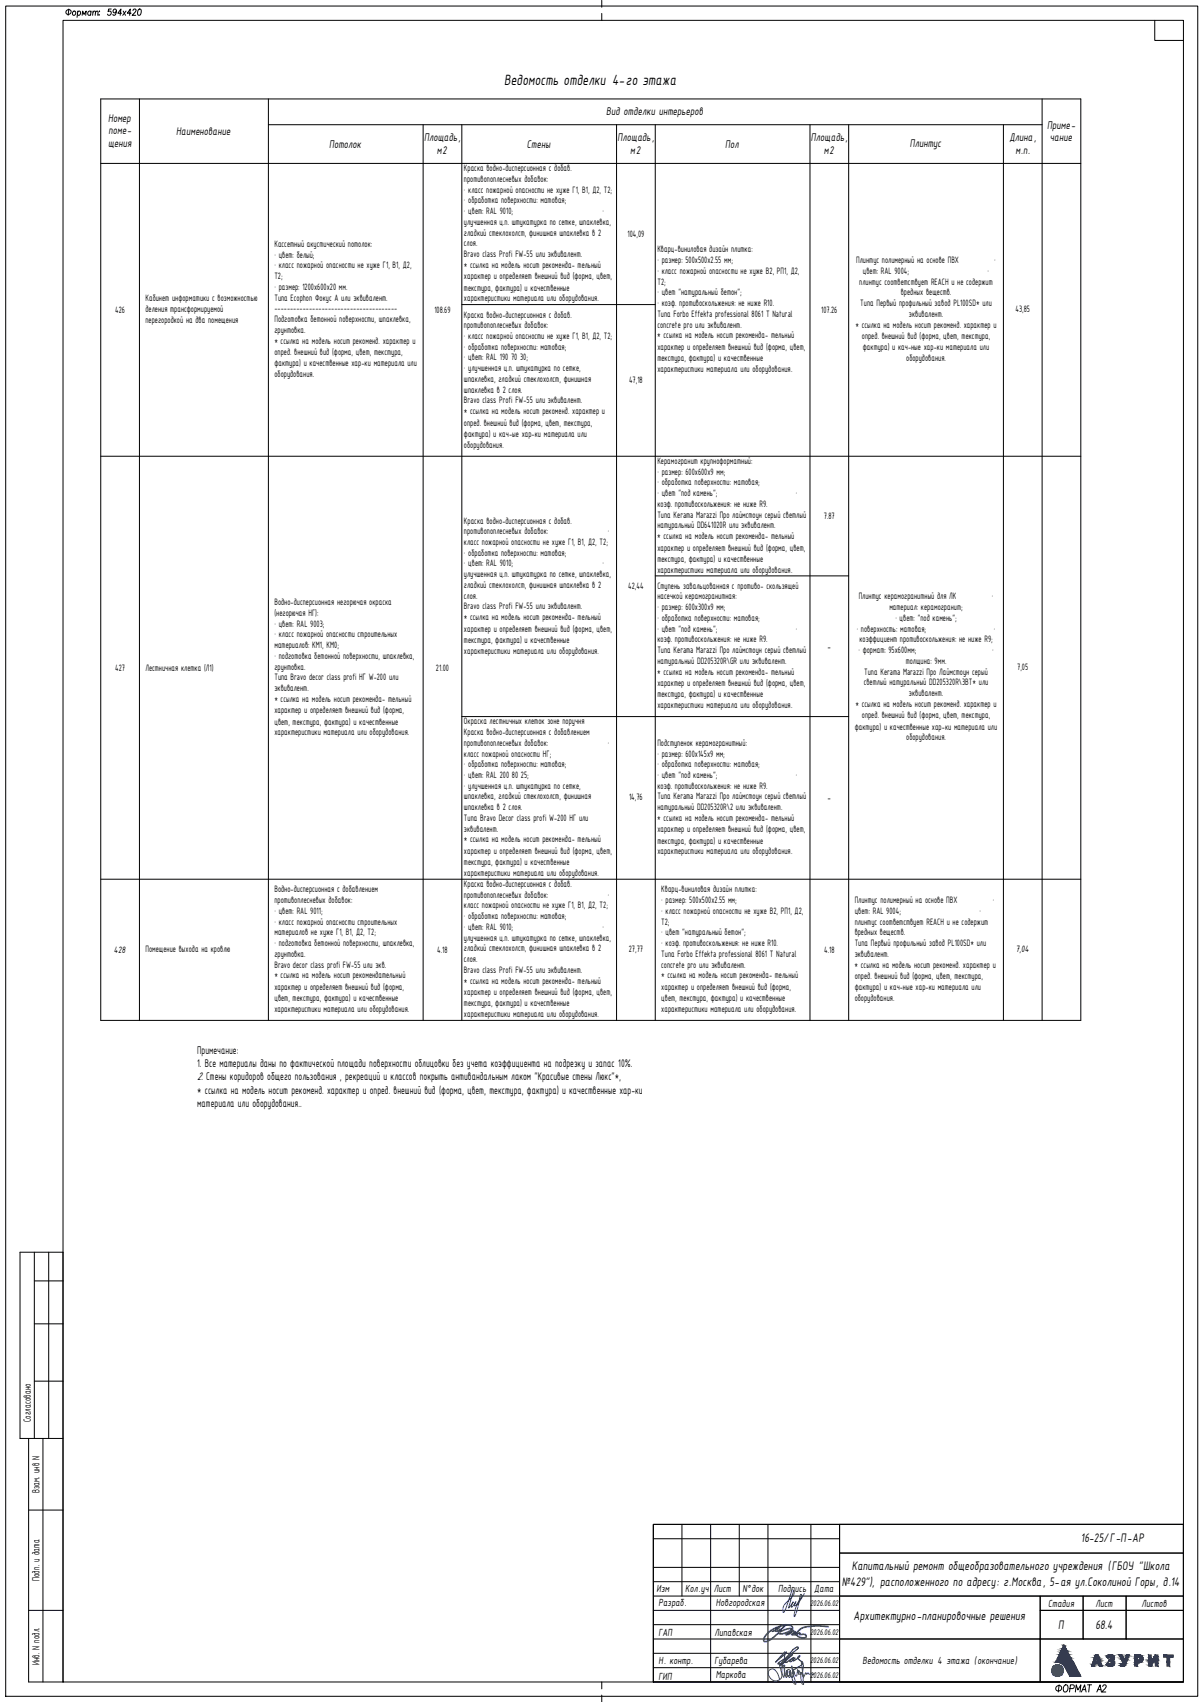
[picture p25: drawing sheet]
<svg xmlns="http://www.w3.org/2000/svg" width="420mm" height="594mm" viewBox="0 0 420 594" stroke-linecap="round" stroke-linejoin="round" font-family="sans-serif">
<defs><g id="words">
<text font-size="5.7" x="367.2" y="592">ФОРМАТ А2</text>
<text font-size="5.6" x="176" y="29.6">Ведомость отделки 4-го этажа</text>
<g font-size="4.7">
<text x="377.2" y="538.4">16-25/Г-П-АР</text>
<text x="297.3" y="548.1">Капитальный ремонт общеобразовательного учреждения (ГБОУ &quot;Школа</text>
<text x="293.8" y="553.4">№429&quot;), расположенного по адресу: г.Москва, 5-ая ул.Соколиной Горы, д.14</text>
<text x="297.9" y="565.6">Архитектурно-планировочные решения</text>
<text x="369.3" y="568.6">П</text>
<text x="382.3" y="568.6">68.4</text>
</g>
<g font-size="4.2">
<text x="211.5" y="40">Вид отделки интерьеров</text>
<text x="37.7" y="42.4">Номер</text>
<text x="37.9" y="46.9">поме-</text>
<text x="61.5" y="47.1">Наименование</text>
<text x="365.5" y="44.9">Приме-</text>
<text x="37.7" y="51.4">щения</text>
<text x="114.9" y="51.6">Потолок</text>
<text x="148" y="49.4">Площадь,</text>
<text x="152.5" y="53.9">м2</text>
<text x="183.9" y="51.6">Стены</text>
<text x="215.5" y="49.4">Площадь,</text>
<text x="220" y="53.9">м2</text>
<text x="253.1" y="51.6">Пол</text>
<text x="283" y="49.4">Площадь,</text>
<text x="287.5" y="53.9">м2</text>
<text x="317.5" y="51.2">Плинтус</text>
<text x="352.3" y="49.4">Длина,</text>
<text x="354.3" y="53.9">м.п.</text>
<text x="366.4" y="49.4">чание</text>
<text x="68.8" y="368">Примечание:</text>
<text x="68.8" y="377">2. Стены коридоров общего пользования , рекреаций и классов покрыть антивандальным лаком &quot;Красивые стены Люкс&quot;*,</text>
<text x="68.8" y="372.5">1. Все материалы даны по фактической площади поверхности облицовки без учета коэффициента на подрезку и запас 10%.</text>
<text x="68.8" y="381.7">* ссылка на модель носит рекоменд. характер и опред. внешний вид (форма, цвет, текстура, фактура) и качественные хар-ки</text>
<text x="68.8" y="386.2">материала или оборудования..</text>
</g>
<g font-size="3.9">
<text x="288.8" y="226.8">-</text>
<text x="288.8" y="279.8">-</text>
<text x="10.7" y="496.4" transform="rotate(-90 10.7 496.4)">Согласовано</text>
<text x="13.7" y="521.1" transform="rotate(-90 13.7 521.1)">Взам. инв N</text>
<text x="13.7" y="551.9" transform="rotate(-90 13.7 551.9)">Подп. и дата</text>
<text x="229.1" y="555.8">Изм</text>
<text x="239.1" y="555.8">Кол.уч</text>
<text x="249.1" y="555.8">Лист</text>
<text x="259.1" y="555.8">N°док</text>
<text x="271.6" y="555.8">Подпись</text>
<text x="284.2" y="555.7">Дата</text>
<text x="229.8" y="560.5">Разраб.</text>
<text x="249.8" y="560.7">Новгородская</text>
<text x="365.8" y="560.8">Стадия</text>
<text x="382.3" y="560.8">Лист</text>
<text x="398.4" y="560.8">Листов</text>
<text x="229.8" y="571.1">ГАП</text>
<text x="249.4" y="571.2">Липавская</text>
<text x="13.7" y="581.2" transform="rotate(-90 13.7 581.2)">Инв. N подл.</text>
<text x="229.8" y="580.7">Н. контр.</text>
<text x="249.4" y="580.8">Губарева</text>
<text x="301" y="580.8">Ведомость отделки 4 этажа (окончание)</text>
<text x="229.8" y="586.3">ГИП</text>
<text x="249.8" y="585.7">Маркова</text>
</g>
<g font-size="3.5">
<text x="161.9" y="59.7">Краска водно-дисперсионная с добав.</text>
<text x="161.9" y="63.5">противопоплесневых добавок:</text>
<text x="161.9" y="67.2">• класс пожарной опасности не хуже Г1, В1, Д2, Т2;</text>
<text x="161.9" y="71">• обработка поверхности: матовая;</text>
<text x="161.9" y="74.7">• цвет: RAL 9010;</text>
<text x="161.9" y="78.5">улучшенная ц.п. штукатурка по сетке, шпаклевка,</text>
<text x="161.9" y="82.2">гладкий стеклохолст, финишная шпаклевка в 2</text>
<text x="219" y="82.6">104,09</text>
<text x="95.8" y="86.2">Кассетный акустический потолок:</text>
<text x="95.8" y="90">• цвет: белый;</text>
<text x="161.9" y="86">слоя.</text>
<text x="161.9" y="89.7">Bravo class Profi FW-55 или эквивалент.</text>
<text x="229.4" y="88.1">Кварц-виниловая дизайн плитка:</text>
<text x="95.8" y="93.7">• класс пожарной опасности не хуже Г1, В1, Д2,</text>
<text x="161.9" y="93.5">* ссылка на модель носит рекоменда- тельный</text>
<text x="229.4" y="91.8">• размер: 500х500х2.55 мм;</text>
<text x="229.4" y="95.6">• класс пожарной опасности не хуже В2, РП1, Д2,</text>
<text x="298.8" y="91.8">Плинтус полимерный на основе ПВХ</text>
<text x="301.1" y="95.6">цвет: RAL 9004;</text>
<text x="347" y="91.8">•</text>
<text x="95.8" y="97.4">Т2;</text>
<text x="95.8" y="101.2">• размер: 1200х600х20 мм.</text>
<text x="161.9" y="97.5">характер и определяет внешний вид (форма, цвет,</text>
<text x="161.9" y="101.4">текстура, фактура) и качественные</text>
<text x="229.4" y="99.3">Т2;</text>
<text x="299.9" y="99.3">плинтус соответствует REACH и не содержит</text>
<text x="50.8" y="105.2">Кабинет информатики с возможностью</text>
<text x="95.8" y="105">Типа Ecophon Фокус А или эквивалент.</text>
<text x="161.9" y="105.2">характеристики материала или оборудования.</text>
<text x="229.4" y="103.1">• цвет &quot;натуральный бетон&quot;;</text>
<text x="229.4" y="106.8">• коэф. противоскольжения: не ниже R10.</text>
<text x="300.2" y="106.8">Типа Первый профильный завод PL100SD* или</text>
<text x="314.3" y="103.1">вредных веществ.</text>
<text x="40.2" y="109.3">426</text>
<text x="50.8" y="108.9">деления трансформируемой</text>
<text x="50.8" y="112.7">перегородкой на два помещения</text>
<text x="95.8" y="108.7">---------------------------------------</text>
<text x="95.8" y="112.5">Подготовка бетонной поверхности, шпаклевка,</text>
<text x="151.6" y="109.3">108.69</text>
<text x="161.9" y="110.8">Краска водно-дисперсионная с добав.</text>
<text x="229.4" y="110.6">Типа Forbo Effekta professional 8061 T Natural</text>
<text x="286.6" y="109.3">107.26</text>
<text x="317.2" y="110.6">эквивалент.</text>
<text x="354.4" y="109">43,85</text>
<text x="95.7" y="119.9">* ссылка на модель носит рекоменд. характер и</text>
<text x="95.8" y="116.2">грунтовка.</text>
<text x="161.9" y="114.6">противопоплесневых добавок:</text>
<text x="161.9" y="118.3">• класс пожарной опасности не хуже Г1, В1, Д2, Т2;</text>
<text x="229.4" y="118.1">* ссылка на модель носит рекоменда- тельный</text>
<text x="229.4" y="114.3">concrete pro или эквивалент.</text>
<text x="298.5" y="114.3">* ссылка на модель носит рекоменд. характер и</text>
<text x="300.8" y="118.3">опред. внешний вид (форма, цвет, текстура,</text>
<text x="95.8" y="123.9">опред. внешний вид (форма, цвет, текстура,</text>
<text x="161.9" y="122.1">• обработка поверхности: матовая;</text>
<text x="161.9" y="125.8">• цвет: RAL 190 70 30;</text>
<text x="229.4" y="122.1">характер и определяет внешний вид (форма, цвет,</text>
<text x="301.1" y="122.3">фактура) и кач-ные хар-ки материала или</text>
<text x="95.8" y="127.9">фактура) и качественные хар-ки материала или</text>
<text x="95.8" y="131.6">оборудования.</text>
<text x="161.9" y="129.6">• улучшенная ц.п. штукатурка по сетке,</text>
<text x="229.4" y="126">текстура, фактура) и качественные</text>
<text x="229.4" y="129.8">характеристики материала или оборудования.</text>
<text x="316.2" y="126">оборудования.</text>
<text x="161.9" y="133.3">шпаклевка, гладкий стеклохолст, финишная</text>
<text x="161.9" y="137.1">шпаклевка в 2 слоя.</text>
<text x="219.5" y="133.7">47,18</text>
<text x="161.9" y="140.8">Bravo class Profi FW-55 или эквивалент.</text>
<text x="161.9" y="144.6">* ссылка на модель носит рекоменд. характер и</text>
<text x="161.9" y="148.6">опред. внешний вид (форма, цвет, текстура,</text>
<text x="161.9" y="152.5">фактура) и кач-ые хар-ки материала или</text>
<text x="161.9" y="156.3">оборудования.</text>
<text x="229.4" y="161.9">Керамогранит крупноформатный:</text>
<text x="229.4" y="165.7">• размер: 600х600х9 мм;</text>
<text x="229.4" y="169.4">• обработка поверхности: матовая;</text>
<text x="229.4" y="173.2">• цвет &quot;под камень&quot;;</text>
<text x="277.7" y="173.2">•</text>
<text x="229.4" y="176.9">коэф. противоскольжения: не ниже R9.</text>
<text x="161.9" y="182.7">Краска водно-дисперсионная с добав.</text>
<text x="229.4" y="180.7">Типа Kerama Marazzi Про лаймстоун серый светлый</text>
<text x="229.4" y="184.4">натуральный DD641020R или эквивалент.</text>
<text x="287.5" y="181.3">7.87</text>
<text x="161.9" y="186.5">противопоплесневых добавок:</text>
<text x="161.9" y="190.2">класс пожарной опасности не хуже Г1, В1, Д2, Т2;</text>
<text x="212.1" y="186.5">•</text>
<text x="229.4" y="188.2">* ссылка на модель носит рекоменда- тельный</text>
<text x="161.9" y="194">• обработка поверхности: матовая;</text>
<text x="161.9" y="197.7">• цвет: RAL 9010;</text>
<text x="229.4" y="192.2">характер и определяет внешний вид (форма, цвет,</text>
<text x="229.4" y="196.1">текстура, фактура) и качественные</text>
<text x="161.9" y="201.5">улучшенная ц.п. штукатурка по сетке, шпаклевка,</text>
<text x="229.4" y="199.9">характеристики материала или оборудования.</text>
<text x="161.9" y="205.2">гладкий стеклохолст, финишная шпаклевка в 2</text>
<text x="161.9" y="209">слоя.</text>
<text x="219.2" y="205.6">42,44</text>
<text x="229.4" y="205.5">Ступень завальцованная с противо- скользящей</text>
<text x="229.4" y="209.2">насечкой керамогранитная:</text>
<text x="299.7" y="209.2">Плинтус керамогранитный для ЛК</text>
<text x="346.1" y="209.2">•</text>
<text x="95.8" y="211">Водно-дисперсионная негорючая окраска</text>
<text x="95.8" y="215">(негорючая НГ):</text>
<text x="161.9" y="212.7">Bravo class Profi FW-55 или эквивалент.</text>
<text x="229.4" y="213">• размер: 600х300х9 мм;</text>
<text x="310.4" y="213">материал: керамогранит;</text>
<text x="95.8" y="218.7">• цвет: RAL 9003;</text>
<text x="161.9" y="216.5">* ссылка на модель носит рекоменда- тельный</text>
<text x="161.9" y="220.5">характер и определяет внешний вид (форма, цвет,</text>
<text x="229.4" y="216.8">• обработка поверхности: матовая;</text>
<text x="229.4" y="220.5">• цвет &quot;под камень&quot;;</text>
<text x="277.7" y="220.5">•</text>
<text x="299" y="220.5">• поверхность: матовая;</text>
<text x="312.5" y="216.8">• цвет: &quot;под камень&quot;;</text>
<text x="346.8" y="220.5">•</text>
<text x="95.8" y="222.5">• класс пожарной опасности строительных</text>
<text x="95.8" y="226.2">материалов: КМ1, КМ0;</text>
<text x="161.9" y="224.4">текстура, фактура) и качественные</text>
<text x="229.4" y="224.3">коэф. противоскольжения: не ниже R9.</text>
<text x="299.9" y="224.3">коэффициент противоскольжения: не ниже R9;</text>
<text x="95.8" y="230">• подготовка бетонной поверхности, шпаклевка,</text>
<text x="95.8" y="233.7">грунтовка.</text>
<text x="161.9" y="228.2">характеристики материала или оборудования.</text>
<text x="229.4" y="228">Типа Kerama Marazzi Про лаймстоун серый светлый</text>
<text x="229.4" y="231.7">натуральный DD205320R\GR или эквивалент.</text>
<text x="299.6" y="228">• формат: 95х600мм;</text>
<text x="316.1" y="231.7">толщина: 9мм.</text>
<text x="346.2" y="228">•</text>
<text x="355" y="234">7,05</text>
<text x="40.2" y="234.2">427</text>
<text x="50.8" y="234.2">Лестничная клетка (Л1)</text>
<text x="95.8" y="237.5">Типа Bravo decor class profi НГ W-200 или</text>
<text x="152.1" y="234.2">21.00</text>
<text x="229.4" y="235.5">* ссылка на модель носит рекоменда- тельный</text>
<text x="229.4" y="239.5">характер и определяет внешний вид (форма, цвет,</text>
<text x="301.4" y="239.3">светлый натуральный DD205320R\3BT* или</text>
<text x="301.6" y="235.5">Типа Kerama Marazzi Про Лаймстоун серый</text>
<text x="95.7" y="245">* ссылка на модель носит рекоменда- тельный</text>
<text x="95.8" y="241.3">эквивалент.</text>
<text x="229.4" y="243.5">текстура, фактура) и качественные</text>
<text x="317.2" y="243">эквивалент.</text>
<text x="95.8" y="249">характер и определяет внешний вид (форма,</text>
<text x="229.4" y="247.2">характеристики материала или оборудования.</text>
<text x="298.5" y="246.8">* ссылка на модель носит рекоменд. характер и</text>
<text x="300.8" y="250.7">опред. внешний вид (форма, цвет, текстура,</text>
<text x="95.8" y="252.9">цвет, текстура, фактура) и качественные</text>
<text x="95.8" y="256.7">характеристики материала или оборудования.</text>
<text x="161.9" y="252.8">Окраска лестничных клеток зоне поручня</text>
<text x="161.9" y="256.6">Краска водно-дисперсионная с добавлением</text>
<text x="298.3" y="254.7">фактура) и качественные хар-ки материала или</text>
<text x="161.9" y="260.3">противопоплесневых добавок:</text>
<text x="212.1" y="260.3">•</text>
<text x="229.4" y="260.3">Подступенок керамогранитный:</text>
<text x="316.2" y="258.5">оборудования.</text>
<text x="161.9" y="264.1">класс пожарной опасности НГ;</text>
<text x="161.9" y="267.8">• обработка поверхности: матовая;</text>
<text x="229.4" y="264.1">• размер: 600х145х9 мм;</text>
<text x="229.4" y="267.8">• обработка поверхности: матовая;</text>
<text x="161.9" y="271.6">• цвет: RAL 200 80 25;</text>
<text x="161.9" y="275.3">• улучшенная ц.п. штукатурка по сетке,</text>
<text x="229.4" y="271.6">• цвет &quot;под камень&quot;;</text>
<text x="229.4" y="275.3">коэф. противоскольжения: не ниже R9.</text>
<text x="277.7" y="271.6">•</text>
<text x="161.9" y="279.1">шпаклевка, гладкий стеклохолст, финишная</text>
<text x="219.5" y="279.4">14,76</text>
<text x="229.4" y="279.1">Типа Kerama Marazzi Про лаймстоун серый светлый</text>
<text x="161.9" y="282.8">шпаклевка в 2 слоя.</text>
<text x="161.9" y="286.6">Типа Bravo Decor class profi W-200 НГ или</text>
<text x="229.4" y="286.6">* ссылка на модель носит рекоменда- тельный</text>
<text x="229.4" y="282.8">натуральный DD205320R\2 или эквивалент.</text>
<text x="161.9" y="290.3">эквивалент.</text>
<text x="229.4" y="290.5">характер и определяет внешний вид (форма, цвет,</text>
<text x="161.9" y="294.1">* ссылка на модель носит рекоменда- тельный</text>
<text x="161.9" y="298">характер и определяет внешний вид (форма, цвет,</text>
<text x="229.4" y="294.5">текстура, фактура) и качественные</text>
<text x="229.4" y="298.3">характеристики материала или оборудования.</text>
<text x="161.9" y="302">текстура, фактура) и качественные</text>
<text x="161.9" y="305.8">характеристики материала или оборудования.</text>
<text x="95.8" y="311.5">Водно-дисперсионная с добавлением</text>
<text x="161.9" y="309.6">Краска водно-дисперсионная с добав.</text>
<text x="230.8" y="311.5">Кварц-виниловая дизайн плитка:</text>
<text x="95.8" y="315.2">противоплесневых добавок:</text>
<text x="161.9" y="313.3">противопоплесневых добавок:</text>
<text x="161.9" y="317.1">класс пожарной опасности не хуже Г1, В1, Д2, Т2;</text>
<text x="212.1" y="313.3">•</text>
<text x="230.8" y="315.2">• размер: 500х500х2.55 мм;</text>
<text x="298.3" y="315.2">Плинтус полимерный на основе ПВХ</text>
<text x="346.5" y="315.2">•</text>
<text x="95.8" y="319">• цвет: RAL 9011;</text>
<text x="95.8" y="322.7">• класс пожарной опасности строительных</text>
<text x="161.9" y="320.8">• обработка поверхности: матовая;</text>
<text x="230.8" y="319">• класс пожарной опасности не хуже В2, РП1, Д2,</text>
<text x="230.8" y="322.7">Т2;</text>
<text x="298.3" y="319">цвет: RAL 9004;</text>
<text x="298.3" y="322.7">плинтус соответствует REACH и не содержит</text>
<text x="95.8" y="326.5">материалов не хуже Г1, В1, Д2, Т2;</text>
<text x="161.9" y="324.6">• цвет: RAL 9010;</text>
<text x="161.9" y="328.3">улучшенная ц.п. штукатурка по сетке, шпаклевка,</text>
<text x="230.8" y="326.5">• цвет &quot;натуральный бетон&quot;;</text>
<text x="298.3" y="326.5">вредных веществ.</text>
<text x="39.8" y="332.6">428</text>
<text x="50.8" y="332.3">Помещение выхода на кровлю</text>
<text x="95.8" y="330.2">• подготовка бетонной поверхности, шпаклевка,</text>
<text x="95.8" y="334">грунтовка.</text>
<text x="152.6" y="332.6">4.18</text>
<text x="161.9" y="332.1">гладкий стеклохолст, финишная шпаклевка в 2</text>
<text x="161.9" y="335.8">слоя.</text>
<text x="219.4" y="332.4">27,77</text>
<text x="230.8" y="330.2">• коэф. противоскольжения: не ниже R10.</text>
<text x="230.8" y="334">Типа Forbo Effekta professional 8061 T Natural</text>
<text x="287.6" y="332.6">4.18</text>
<text x="298.3" y="330.2">Типа Первый профильный завод PL100SD* или</text>
<text x="298.3" y="334">эквивалент.</text>
<text x="354.5" y="332.4">7,04</text>
<text x="95.7" y="341.5">* ссылка на модель носит рекомендательный</text>
<text x="95.8" y="337.7">Bravo decor class profi FW-55 или экв.</text>
<text x="161.9" y="339.6">Bravo class Profi FW-55 или эквивалент.</text>
<text x="230.7" y="341.5">* ссылка на модель носит рекоменда- тельный</text>
<text x="230.8" y="337.7">concrete pro или эквивалент.</text>
<text x="298.2" y="337.7">* ссылка на модель носит рекоменд. характер и</text>
<text x="298.3" y="341.7">опред. внешний вид (форма, цвет, текстура,</text>
<text x="95.8" y="345.4">характер и определяет внешний вид (форма,</text>
<text x="161.9" y="343.3">* ссылка на модель носит рекоменда- тельный</text>
<text x="161.9" y="347.3">характер и определяет внешний вид (форма, цвет,</text>
<text x="230.8" y="345.4">характер и определяет внешний вид (форма,</text>
<text x="298.3" y="345.7">фактура) и кач-ные хар-ки материала или</text>
<text x="95.8" y="349.4">цвет, текстура, фактура) и качественные</text>
<text x="95.8" y="353.2">характеристики материала или оборудования.</text>
<text x="161.9" y="351.3">текстура, фактура) и качественные</text>
<text x="230.8" y="349.4">цвет, текстура, фактура) и качественные</text>
<text x="230.8" y="353.2">характеристики материала или оборудования.</text>
<text x="298.3" y="349.4">оборудования.</text>
<text x="161.9" y="355">характеристики материала или оборудования.</text>
</g>
<g font-size="3.1">
<text x="282.7" y="560.6">2026.06.02</text>
<text x="282.7" y="570.6">2026.06.02</text>
<text x="282.7" y="580.6">2026.06.02</text>
<text x="282.7" y="585.6">2026.06.02</text>
</g>
</g></defs>
<g fill="none" stroke="#000" stroke-width=".35">
<path d="M35.2 34.5h342v321.7h-342zM48.7 34.5v321.7M93.7 34.5v321.7M363.7 34.5v321.7M35.2 57h342M93.7 43.5h270M147.7 43.5v312.7M161.2 43.5v312.7M215.2 43.5v312.7M228.7 43.5v312.7M282.7 43.5v312.7M296.2 43.5v312.7"/>
<path d="M350.2 43.5v312.7M161.2 106.3h67.5M35.2 159.3h342M228.7 201h67.5M161.2 250.1h135M35.2 306.9h342"/>
</g>
<!-- layer: _RAMKA -->
<g fill="none" stroke="#000" stroke-width=".35">
<path d="M2 2.1h416v590h-416zM22 7.1h391v580h-391zM24 3.1l-.2 2.2M25.6 4a.64 .64 0 0 1 .8 .8 .64 .64 0 0 1-1.1 .2zM27.1 4.2l.2-.2a.64 .64 0 0 1 .8 .8 .64 .64 0 0 1-1.1 .2M27.2 3.9l-.3 2.2M28.7 5.3l.2-1.4 .4 1.1 .8-1.1-.2 1.4M31.7 4.2a.65 .65 0 0 0-1.1 .2 .65 .65 0 0 0 .8 .8l.2-.2M31.8 3.9l-.2 1.4M32.4 4.3l.5-.4 .4 .1-.1 1.3M32.5 3.9l-.2 1.4M33.3 4.3l.5-.4 .4 .1-.1 1.3"/>
<path d="M34.5 5.2h.1zM34.6 4h.2zM38.8 3.1h-.9l-.2 1a.68 .68 0 0 1 1 .1 .68 .68 0 0 1-.2 1 .68 .68 0 0 1-1-.3M40.6 3.9l-.3 .5a.61 .61 0 0 1-.8-.3 .61 .61 0 0 1 .3-.8 .61 .61 0 0 1 .8 .2v.4a1.19 1.19 0 0 1-.9 1.4l-.3-.3M42.5 4.6h-1.4l1.1-1.5-.3 2.2M43 3.9l.8 1.4M44 3.9l-1.2 1.4M45.8 4.6h-1.4l1.1-1.5-.3 2.2M46.4 3.7l.4-.6 .5 .2 .2 .3-1.4 1.7h1.3M48.4 3.3l.5-.2a1.33 1.33 0 0 1-.5 2.2 1.5 1.5 0 0 1 0-2zM210 .1v2.4M210 4.7v2.4"/>
<path d="M403 7.1v7h10M210 587.1v2.4M210 591.7v2.4"/>
<circle cx="23.9" cy="4.2" r=".89"/>
</g>
<!-- layer: _STAMP -->
<g fill="none" stroke="#000" stroke-width=".35">
<path d="M12 437.1v65M17 437.1v65M12 447.1h10M12 462.1h10M12 482.1h10M10 502.1v85h12v-150h-15v65h15M15 502.1v85M10 527.1h12M228 532.1h185v55h-185zM228 537.1h65M238 532.1v25M248 532.1v55"/>
<path d="M258 532.1v25M268 532.1v55M283 532.1v55M293 532.1h120v10h-120zM293 532.1v55M228 547.1h65M228 552.1h65M228 557.1h65M293 542.1h120v15h-120zM293 557.1h70v15h-70zM363 557.1h15v5h-15zM378 557.1h15v5h-15z"/>
<path d="M393 557.1h20v5h-20zM10 562.1h12M228 562.1h65M228 567.1h65M228 572.1h65M228 577.1h65M293 572.1h70v15h-70zM363 562.1h15v10h-15zM363 572.1h50v15h-50zM378 562.1h15v10h-15zM393 562.1h20v10h-20zM228 582.1h65"/>
</g>
<g fill="#2a3756" stroke="#2a3756" stroke-width=".35">
<path d="M368.3 580.2h.3z"/>
<path d="M390.5 577.7h.6z"/>
<path d="M391.5 581.6h.5z"/>
<path d="M387.4 577.6h.2z"/>
<path d="M387.1 577.7h.9z"/>
<path d="M386.6 577.8h1.7z"/>
<path d="M386.5 578.6h.3z"/>
<path d="M387.8 579.1h.9z"/>
<path d="M387.3 579.2h1.4z"/>
<path d="M387 580h1.8z"/>
<path d="M387.8 580h1.1z"/>
<path d="M387.2 581.6h.6z"/>
<path d="M371.2 574.3l.2 .1zM371.2 574.3l.2 .1z"/>
<path d="M371.1 574.4l.4 .2zM371.1 574.4l.4 .2h-.4z"/>
<path d="M371.1 574.6l.8 .6-.4-.6zM371.1 574.6l.8 .6h-1.2z"/>
<path d="M370.7 575.2l1.3 .3-.1-.3zM370.7 575.2l1.3 .3h-1.4z"/>
<path d="M370.6 575.5l1.7 .5-.3-.5zM370.6 575.5l1.7 .5h-1.9z"/>
<path d="M370.4 576l2.1 .5-.2-.5zM370.4 576l2.1 .5h-2.4z"/>
<path d="M370.1 576.5l2.5 .2-.1-.2zM370.1 576.5l2.5 .2h-2.6z"/>
<path d="M370 576.7l3.1 .8-.5-.8zM370 576.7l3.1 .8h-3.4z"/>
<path d="M369.7 577.5h3.4zM369.7 577.5h3.4z"/>
<path d="M369.6 577.5l4.1 1.2-.6-1.2zM369.6 577.5l4.1 1.2h-4.6z"/>
<path d="M369.1 578.7l4.8 .2-.2-.2zM369.1 578.7l4.8 .2h-4.9z"/>
<path d="M369 578.9l5.2 .7-.3-.7zM369 578.9l5.2 .7h-5.6z"/>
<path d="M368.6 579.6l5.7 .1zM368.6 579.6l5.7 .1z"/>
<path d="M368.6 579.7l5.9 .4-.2-.4zM368.6 579.7l5.9 .4h-6.1z"/>
<path d="M368.4 580.1l6.2 .1zM368.4 580.1l6.2 .1h-6.3z"/>
<path d="M368.3 580.2h.6zM368.3 580.2h.7z"/>
<path d="M369 580.2h5.6zM369 580.2h5.6z"/>
<path d="M368.3 580.2h.6zM368.3 580.2h.3z"/>
<path d="M369.2 580.2l5.4 .1zM369.2 580.2l5.4 .1z"/>
<path d="M369.4 580.3h5.2zM369.4 580.3h5.2z"/>
<path d="M369.5 580.3h5.1zM369.5 580.3h5.1z"/>
<path d="M369.6 580.3h5zM369.6 580.3h5z"/>
<path d="M369.7 580.3l4.9 .1zM369.7 580.3l4.9 .1z"/>
<path d="M369.9 580.4h4.8zM369.9 580.4h4.8z"/>
<path d="M370.1 580.4l4.6 .1zM370.1 580.4l4.6 .1z"/>
<path d="M370.2 580.5l4.6 .1zM370.2 580.5l4.6 .1z"/>
<path d="M370.4 580.6l4.4 .1zM370.4 580.6l4.4 .1z"/>
<path d="M370.5 580.7l4.4 .1zM370.5 580.7l4.4 .1z"/>
<path d="M370.7 580.8l4.2 .1zM370.7 580.8l4.2 .1z"/>
<path d="M370.8 580.9h4.1zM370.8 580.9h4.1z"/>
<path d="M370.8 580.9l4.2 .1zM370.8 580.9l4.2 .1z"/>
<path d="M371 581l4.1 .1zM371 581l4.1 .1z"/>
<path d="M371.1 581.1l4 .2zM371.1 581.1l4 .2z"/>
<path d="M371.2 581.3l4 .1zM371.2 581.3l4 .1z"/>
<path d="M371.3 581.4l4 .1zM371.3 581.4l4 .1z"/>
<path d="M371.4 581.5l4 .2zM371.4 581.5l4 .2z"/>
<path d="M371.5 581.7l4 .2zM371.5 581.7l4 .2z"/>
<path d="M371.6 581.9l4.1 .4-.2-.4zM371.6 581.9l4.1 .4h-3.9z"/>
<path d="M371.8 582.3l4.2 .5-.3-.5zM371.8 582.3l4.2 .5h-3.9z"/>
<path d="M372.1 582.8h3.9zM372.1 582.8h3.9z"/>
<path d="M372.1 582.8l4.2 .7-.3-.7zM372.1 582.8l4.2 .7h-3.9z"/>
<path d="M372.4 583.5l4 .1-.1-.1zM372.4 583.5l4 .1h-3.8z"/>
<path d="M372.6 583.6l4.1 .5-.3-.5zM372.6 583.6l4.1 .5h-3.9z"/>
<path d="M372.8 584.1l4.1 .5-.2-.5zM372.8 584.1l4.1 .5h-3.8z"/>
<path d="M373.1 584.6l4.1 .5-.3-.5zM373.1 584.6l4.1 .5h-3.9z"/>
<path d="M373.3 585.1h3.3zM373.3 585.1h3.9z"/>
<path d="M373.3 585.1h2zM373.3 585.1h3.3z"/>
<path d="M406 577.7l3.4 .4v-.4zM406 577.7l3.4 .4h-3.4z"/>
<path d="M406 578.1l3.4 .4v-.4zM406 578.1l3.4 .4h-3.4z"/>
<path d="M407.2 578.5l1 1.5v-1.5zM407.2 578.5l1 1.5h-1z"/>
<path d="M407.2 580l1 1.6v-1.6zM407.2 580l1 1.6h-1z"/>
<path d="M403.1 577.7l1 .6v-.6zM403.1 577.7l1 .6h-1.3z"/>
<path d="M400.8 577.7l.9 .9v-.9zM400.8 577.7l.9 .9h-.9z"/>
<path d="M402.8 578.3l1.3 .8v-.8zM402.8 578.3l1.3 .8h-1.8z"/>
<path d="M403.2 579.1h.9zM403.2 579.1h.9z"/>
<path d="M402.3 579.1h.9zM402.3 579.1h.9z"/>
<path d="M402.3 579.1h.9zM402.3 579.1l.8 .1z"/>
<path d="M403.2 579.1l.9 .2zM403.2 579.1l.9 .2z"/>
<path d="M402.3 579.2l.7 .2 .1-.2zM402.3 579.2l.7 .2h-.9z"/>
<path d="M402.1 579.4h.9zM402.1 579.4h.9z"/>
<path d="M400.8 578.6l.9 .8v-.8zM400.8 578.6l.9 .8h-.9z"/>
<path d="M403.2 579.3l.9 .3v-.3zM403.2 579.3l.9 .3h-.9z"/>
<path d="M400.8 579.4l.9 .2v-.2zM400.8 579.4l.9 .2h-.9z"/>
<path d="M403.2 579.6l.9 .1zM403.2 579.6l.9 .1z"/>
<path d="M402.1 579.4l.7 .4 .2-.4zM402.1 579.4l.7 .4h-.9z"/>
<path d="M401.9 579.8h.9zM401.9 579.8l.9 .1z"/>
<path d="M400.8 579.6l.9 .3v-.3zM400.8 579.6l.9 .3h-.9z"/>
<path d="M401.9 579.9l.8 .2 .1-.2zM401.9 579.9l.8 .2h-.9z"/>
<path d="M401.8 580.1h.9zM401.8 580.1l.8 .1z"/>
<path d="M400.8 579.9l.9 .3v-.3zM400.8 579.9l.9 .3h-.9z"/>
<path d="M400.8 580.2h1.8zM400.8 580.2l1.7 .1z"/>
<path d="M403.2 579.7l.9 .8v-.8zM403.2 579.7l.9 .8h-.9z"/>
<path d="M400.8 580.3l1.2 1 .5-1zM400.8 580.3l1.2 1h-1.2z"/>
<path d="M403.2 580.5l.9 1.1v-1.1zM403.2 580.5l.9 1.1h-.9z"/>
<path d="M400.8 581.3l1 .3 .2-.3zM400.8 581.3l1 .3h-1z"/>
<path d="M395.9 577.7h1.7zM395.9 577.7h1.7z"/>
<path d="M395.9 577.7h1.9zM395.9 577.7h1.9z"/>
<path d="M395.9 577.7h2zM395.9 577.7h2z"/>
<path d="M395.9 577.7l2.2 .1zM395.9 577.7l2.2 .1z"/>
<path d="M395.9 577.8h2.3zM395.9 577.8h2.3z"/>
<path d="M395.9 577.8l2.4 .1zM395.9 577.8l2.4 .1z"/>
<path d="M395.9 577.9l2.5 .1zM395.9 577.9l2.5 .1z"/>
<path d="M395.9 578l2.6 .1zM395.9 578l2.6 .1z"/>
<path d="M395.9 578.1l2.7 .1zM395.9 578.1l2.7 .1z"/>
<path d="M395.9 578.2l2.7 .1zM395.9 578.2l2.7 .1z"/>
<path d="M395.9 578.3l2.8 .1zM395.9 578.3l2.8 .1z"/>
<path d="M395.9 578.4l2.8 .1zM395.9 578.4l2.8 .1z"/>
<path d="M396.9 578.5h1.8zM396.9 578.5h1.8z"/>
<path d="M397.2 578.5h1.5zM397.2 578.5h1.5z"/>
<path d="M397.5 578.5h1.2zM397.5 578.5h1.2z"/>
<path d="M397.6 578.5h1.1zM397.6 578.5h1.1z"/>
<path d="M397.6 578.5l1.2 .1zM397.6 578.5l1.2 .1z"/>
<path d="M397.7 578.6h1.1zM397.7 578.6h1.1z"/>
<path d="M397.7 578.6l1.1 .1zM397.7 578.6l1.1 .1z"/>
<path d="M397.8 578.7l1 .1zM397.8 578.7l1 .1z"/>
<path d="M397.8 578.8h1zM397.8 578.8h1z"/>
<path d="M397.8 578.8h1zM397.8 578.8h1z"/>
<path d="M395.9 578.5l1 .5v-.5zM395.9 578.5l1 .5h-1z"/>
<path d="M397.8 578.8l1 .2v-.2zM397.8 578.8l1 .2h-1zM397.8 579h1zM397.8 579h1z"/>
<path d="M397.8 579l1 .1zM397.8 579l1 .1z"/>
<path d="M397.8 579.1h1zM397.8 579.1l1 .1z"/>
<path d="M397.8 579.2h1zM397.8 579.2h1z"/>
<path d="M397.8 579.2l1 .1zM397.8 579.2l1 .1z"/>
<path d="M397.8 579.3h1zM397.8 579.3h1z"/>
<path d="M397.8 579.3l1 .1zM397.8 579.3l1 .1z"/>
<path d="M397.7 579.4h1.1zM397.7 579.4h1.1z"/>
<path d="M397.7 579.4l1.1 .1zM397.6 579.5h1.2z"/>
<path d="M397.6 579.5h1.2zM397.6 579.5h1.1z"/>
<path d="M397.6 579.5h1.1zM397.5 579.5h1.2z"/>
<path d="M397.5 579.5h1.2zM397.4 579.5h1.3z"/>
<path d="M397.4 579.5h1.3zM397.2 579.5h1.5z"/>
<path d="M395.9 579l1 .5v-.5zM395.9 579l1 .5h-1z"/>
<path d="M395.9 579.5l2.8 .1zM395.9 579.5l2.8 .1z"/>
<path d="M395.9 579.6h2.8zM395.9 579.6h2.8z"/>
<path d="M395.9 579.6h2.8zM395.9 579.6l2.8 .1z"/>
<path d="M395.9 579.7h2.8zM395.9 579.7l2.7 .1z"/>
<path d="M395.9 579.8h2.7zM395.9 579.8l2.5 .2z"/>
<path d="M395.9 580h2.5zM395.9 580l2.4 .1z"/>
<path d="M395.9 580.1h2.4zM395.9 580.1l2.2 .1z"/>
<path d="M395.9 580.2h2.2zM395.9 580.2l2.1 .1z"/>
<path d="M395.9 580.3h2.1zM395.9 580.3h1.9z"/>
<path d="M395.9 580.3h1.9zM395.9 580.3l1.7 .1z"/>
<path d="M395.9 580.4h1.4zM395.9 580.4h1.7z"/>
<path d="M395.9 580.4l1 .6v-.6zM395.9 580.4l1 .6h-1z"/>
<path d="M395.9 581l1 .6v-.6zM395.9 581l1 .6h-1z"/>
<path d="M390.5 577.7h1.1zM390.5 577.7h1.1z"/>
<path d="M393.1 577.7h.9zM393.1 577.7h.9z"/>
<path d="M393.1 577.7h1zM393.1 577.7h1z"/>
<path d="M393.1 577.7h1zM393.1 577.7l1 .1z"/>
<path d="M393.1 577.8l.9 .2 .1-.2zM393.1 577.8l.9 .2h-1z"/>
<path d="M390.5 577.7l1.3 .3-.2-.3zM390.5 577.7l1.3 .3h-1.1z"/>
<path d="M390.7 578l1.1 .1zM390.7 578l1.1 .1z"/>
<path d="M393 578l.8 .5 .2-.5zM393 578l.8 .5h-1z"/>
<path d="M392.8 578.5h1zM392.8 578.5h1z"/>
<path d="M390.8 578.1l1.3 .7-.3-.7zM390.8 578.1l1.3 .7h-1z"/>
<path d="M391.1 578.8l1.1 .2-.1-.2zM391.1 578.8l1.1 .2h-1z"/>
<path d="M392.8 578.5l.7 .7 .3-.7zM392.8 578.5l.7 .7h-.9z"/>
<path d="M391.2 579l1.1 .2zM391.2 579l1.1 .2z"/>
<path d="M392.6 579.2l.8 .2 .1-.2zM392.6 579.2l.8 .2h-.9z"/>
<path d="M392.5 579.4h.9zM392.5 579.4l.9 .1z"/>
<path d="M391.4 579.2l1 .3-.1-.3zM391.4 579.2l1 .3h-.9z"/>
<path d="M392.5 579.5h.9zM392.5 579.5l.9 .1z"/>
<path d="M392.5 579.6h.9zM392.5 579.6h.9z"/>
<path d="M391.5 579.5l1 .1zM391.5 579.5l1 .1z"/>
<path d="M391.5 579.6l1.7 .3 .2-.3zM391.5 579.6l1.7 .3h-1.5z"/>
<path d="M391.7 579.9l1.4 .2 .1-.2zM391.7 579.9l1.4 .2h-1.3z"/>
<path d="M391.8 580.1l1.2 .5 .1-.5zM391.8 580.1l1.2 .5h-1z"/>
<path d="M392 580.6h1zM392 580.6h.9z"/>
<path d="M392 580.6h.9zM392 580.6l.9 .1zM392 580.7h.9zM392 580.7h.9z"/>
<path d="M392 580.7h.9zM392 580.7h.9z"/>
<path d="M391.3 580.7l.2 .1zM391.3 580.7l.2 .1z"/>
<path d="M392 580.7h.9zM391.9 580.8h1z"/>
<path d="M391.2 580.8h.4zM391.2 580.8h.4z"/>
<path d="M391.2 580.8h.4zM391.2 580.8h.4z"/>
<path d="M391.9 580.8h1zM391.8 580.8h1.1z"/>
<path d="M391.2 580.8h.5zM391.2 580.8h.5z"/>
<path d="M391.8 580.8h1.1zM391.8 580.8h1.1z"/>
<path d="M391.2 580.8h.6zM391.2 580.8h.6z"/>
<path d="M391.2 580.8h1.7zM391.2 580.8h1.7z"/>
<path d="M391.2 580.8h1.7zM391.2 580.8l1.6 .2z"/>
<path d="M391.1 581h1.7zM391.1 581l1.6 .1h-1.7z"/>
<path d="M391 581.1h1.7zM391 581.1l1.6 .1z"/>
<path d="M391 581.2h1.6zM391 581.2l1.6 .1z"/>
<path d="M390.9 581.3h1.7zM390.9 581.3h1.6z"/>
<path d="M390.9 581.3h1.6zM390.9 581.3l1.6 .1z"/>
<path d="M390.9 581.4h1.6zM390.9 581.4h1.6z"/>
<path d="M390.9 581.4h1.6zM390.9 581.4h1.5z"/>
<path d="M391 581.4h1.4zM391 581.4h1.4z"/>
<path d="M391.1 581.4h1.3zM391.1 581.4l1.2 .1z"/>
<path d="M391.1 581.5h1.2zM391.1 581.5h1.2z"/>
<path d="M391.2 581.5h1.1zM391.2 581.5h1.1z"/>
<path d="M391.2 581.5h1.1zM391.2 581.5l1 .1z"/>
<path d="M391.3 581.6h.9zM391.3 581.6h.9z"/>
<path d="M391.4 581.6h.8zM391.4 581.6h.6z"/>
<path d="M391.4 581.6h.6zM391.4 581.6h.6z"/>
<path d="M391.6 581.6h.2zM391.5 581.6h.3z"/>
<path d="M387.4 577.6h.4zM387.3 577.6h.5z"/>
<path d="M387.3 577.6h.5zM387.2 577.6h.6z"/>
<path d="M387.2 577.6l.8 .1zM387.1 577.7h.9zM387 577.7h1z"/>
<path d="M387 577.7h1.1zM386.9 577.7h1.2z"/>
<path d="M386.9 577.7h1.3zM386.8 577.7h1.4z"/>
<path d="M386.8 577.7h1.4zM386.7 577.7h1.5z"/>
<path d="M386.7 577.7l1.6 .1zM386.6 577.8h1.7zM386.6 577.8h1.7z"/>
<path d="M386.6 577.8l1.9 .1zM386.5 577.9h2z"/>
<path d="M386.5 577.9h2zM386.4 577.9h2.1z"/>
<path d="M386.4 577.9l2.1 .1zM386.3 578h2.2z"/>
<path d="M386.3 578h2.3zM386.2 578h2.4z"/>
<path d="M386.2 578l2.4 .1zM386.2 578l2.4 .1z"/>
<path d="M386.2 578.1l2.5 .1zM386.2 578.1l2.5 .1z"/>
<path d="M386.3 578.2h2.4zM386.3 578.2h2.4z"/>
<path d="M386.3 578.2l2.5 .2zM386.3 578.2l2.5 .2z"/>
<path d="M386.4 578.4h2.4zM386.4 578.4h2.4z"/>
<path d="M386.4 578.4h1zM386.4 578.4h.9z"/>
<path d="M387.4 578.4h1.4zM387.4 578.4h1.4z"/>
<path d="M386.4 578.4h.9zM386.4 578.4h.8z"/>
<path d="M387.5 578.4h1.3zM387.5 578.4h1.3z"/>
<path d="M387.6 578.4l1.2 .1zM387.6 578.4l1.2 .1zM387.7 578.5h1.1zM387.7 578.5h1.1z"/>
<path d="M386.4 578.4h.8zM386.4 578.4l.7 .1z"/>
<path d="M387.7 578.5h1.1zM387.7 578.5h1.1z"/>
<path d="M386.5 578.5h.6zM386.5 578.5h.4z"/>
<path d="M386.5 578.5h.4zM386.5 578.5h.4z"/>
<path d="M387.7 578.5h1.1zM387.7 578.5h1.1z"/>
<path d="M387.8 578.5l1 .1zM387.8 578.5l1 .1z"/>
<path d="M386.5 578.5h.4zM386.5 578.5l.3 .1z"/>
<path d="M387.8 578.6h1zM387.8 578.6h1z"/>
<path d="M387.8 578.6l1 .2zM387.8 578.6l1 .2zM387.9 578.8h.9zM387.9 578.8h.9z"/>
<path d="M387.9 578.8h.9zM387.9 578.8h.9z"/>
<path d="M387.9 578.8h.9zM387.9 578.8l.9 .1z"/>
<path d="M387.9 578.9h.9zM387.9 578.9h.9z"/>
<path d="M387.9 578.9h.9zM387.9 578.9h.9z"/>
<path d="M387.8 578.9h1zM387.8 578.9l1 .1zM387.8 579h1zM387.8 579h1z"/>
<path d="M387.8 579h1zM387.8 579l1 .1z"/>
<path d="M387.8 579.1h1zM387.8 579.1h.9zM387.7 579.1h1z"/>
<path d="M387.7 579.1h1zM387.7 579.1l1 .1z"/>
<path d="M387.7 579.2h1zM387.6 579.2h1.1z"/>
<path d="M387.6 579.2h1.1zM387.5 579.2h1.2z"/>
<path d="M387.5 579.2h1.2zM387.3 579.2h1.4zM387.2 579.2h1.5z"/>
<path d="M387.2 579.2h1.5zM387 579.2h1.7z"/>
<path d="M387 579.2h1.7zM387 579.2l1.6 .1z"/>
<path d="M387 579.3h1.6zM387 579.3l1.5 .2z"/>
<path d="M387 579.5h1.5zM387 579.5h1.4z"/>
<path d="M387 579.5h1.4zM387 579.5l1.3 .1z"/>
<path d="M387 579.6h1.4zM387 579.6h1.4z"/>
<path d="M387 579.6h1.5zM387 579.6h1.5z"/>
<path d="M387 579.6l1.6 .1zM387 579.6l1.6 .1z"/>
<path d="M387 579.7l1.7 .1zM387 579.7l1.7 .1z"/>
<path d="M387 579.8l1.7 .1zM387 579.8l1.7 .1z"/>
<path d="M387 579.9h1.8zM387 579.9h1.8z"/>
<path d="M387 579.9l1.8 .1zM387 579.9l1.8 .1zM387 580h1.8z"/>
<path d="M387.3 580h1.5zM387.3 580h1.5z"/>
<path d="M387.6 580h1.2zM387.6 580h1.2z"/>
<path d="M387.7 580h1.2zM387.7 580h1.2z"/>
<path d="M387.8 580h1.1zM387.8 580h1.1zM387.8 580h1.1z"/>
<path d="M387.8 580l1.1 .1zM387.8 580l1.1 .1z"/>
<path d="M387.8 580.1h1.1zM387.8 580.1h1.1z"/>
<path d="M387.9 580.1l1 .1zM387.9 580.1l1 .1z"/>
<path d="M387.9 580.2h1zM387.9 580.2h1z"/>
<path d="M387.9 580.2h1zM387.9 580.2h1z"/>
<path d="M387.9 580.2l1 .1zM387.9 580.2l1 .1z"/>
<path d="M387.9 580.3h1zM387.9 580.3h1z"/>
<path d="M388 580.3l.9 .1zM388 580.3l.9 .1z"/>
<path d="M388 580.4h.9zM388 580.4h.9z"/>
<path d="M388 580.4l.9 .1zM388 580.4l.9 .1z"/>
<path d="M387.9 580.5h1zM387.9 580.5h1z"/>
<path d="M387.9 580.5l1 .1zM387.9 580.6h1z"/>
<path d="M386.5 580.5l.3 .1zM386.5 580.5l.3 .1z"/>
<path d="M387.9 580.6h1zM387.9 580.6h1z"/>
<path d="M387.9 580.6l1 .1zM387.9 580.6l1 .1z"/>
<path d="M386.5 580.6l.5 .1zM386.5 580.6l.5 .1z"/>
<path d="M387.9 580.7h1zM387.8 580.7h1.1z"/>
<path d="M387.8 580.7h1.1zM387.8 580.7h1.1z"/>
<path d="M387.8 580.7h1.1zM387.8 580.7h1.1z"/>
<path d="M386.4 580.7h.7zM386.4 580.7h.7zM386.4 580.7h.7zM386.4 580.7h.7z"/>
<path d="M387.8 580.7l1.1 .1zM387.7 580.8h1.2z"/>
<path d="M387.7 580.8h1.2zM387.6 580.8h1.3z"/>
<path d="M386.4 580.7l.9 .1zM386.4 580.7l.9 .1z"/>
<path d="M386.3 580.8h1zM386.3 580.8h1z"/>
<path d="M387.6 580.8h1.3zM387.4 580.8h1.5z"/>
<path d="M386.3 580.8h1.1zM386.3 580.8h1.1z"/>
<path d="M386.3 580.8h2.6zM386.3 580.8h2.6z"/>
<path d="M386.3 580.8h2.6zM386.3 580.8l2.5 .1z"/>
<path d="M386.2 580.9h2.6zM386.2 581h2.6z"/>
<path d="M386.2 581h2.6zM386.2 581h2.6z"/>
<path d="M386.2 581h2.6zM386.2 581h2.6z"/>
<path d="M386.1 581h2.7zM386.1 581l2.6 .1z"/>
<path d="M386.1 581.1h2.6zM386.1 581.1h2.6z"/>
<path d="M386.2 581.1h2.5zM386.2 581.1h2.5z"/>
<path d="M386.2 581.1h2.5zM386.2 581.1l2.5 .1z"/>
<path d="M386.2 581.2h2.5zM386.2 581.2h2.4z"/>
<path d="M386.3 581.2h2.3zM386.3 581.2l2.3 .1z"/>
<path d="M386.4 581.3h2.2zM386.4 581.3h2.1z"/>
<path d="M386.5 581.3h2zM386.5 581.3l2 .1z"/>
<path d="M386.5 581.4h2zM386.5 581.4h1.9z"/>
<path d="M386.6 581.4h1.8zM386.6 581.4l1.7 .1z"/>
<path d="M386.7 581.5h1.6zM386.7 581.5h1.6z"/>
<path d="M386.8 581.5h1.5zM386.8 581.5h1.3z"/>
<path d="M386.9 581.5h1.2zM386.9 581.5h1.2z"/>
<path d="M386.9 581.5h1.2zM386.9 581.5l1.1 .1z"/>
<path d="M387.1 581.6h.9zM387.1 581.6h.8z"/>
<path d="M387.2 581.6h.7zM387.2 581.6h.6z"/>
<path d="M387.2 581.6h.4zM387.3 581.6h.3z"/>
<path d="M382.2 577.7h1.1zM382.2 577.7h1.1z"/>
<path d="M382.2 577.7l1.1 .1zM382.2 577.7l1.1 .1z"/>
<path d="M382.2 577.8l1.3 .6-.2-.6zM382.2 577.8l1.3 .6h-1.5z"/>
<path d="M382 578.4l1.6 .1-.1-.1zM382 578.4l1.6 .1h-1.6z"/>
<path d="M382.8 578.5l.8 .1zM382.8 578.5l.8 .1z"/>
<path d="M382 578.5h.8zM382 578.5l.7 .1z"/>
<path d="M382.8 578.6l.8 .2zM382.8 578.6l.8 .2h-.8z"/>
<path d="M381.9 578.6h.8zM381.9 578.6l.8 .2h-.8z"/>
<path d="M381.9 578.8h.8zM381.9 578.8h.8z"/>
<path d="M382.8 578.8l1 .3-.2-.3zM382.8 578.8l1 .3h-.9z"/>
<path d="M381.9 578.8l.7 .5 .1-.5zM381.9 578.8l.7 .5h-.9z"/>
<path d="M382.9 579.1l.9 .2v-.2zM382.9 579.1l.9 .2h-.8z"/>
<path d="M383 579.3l.9 .2-.1-.2zM383 579.3l.9 .2h-.9z"/>
<path d="M383 579.5l1 .4-.1-.4zM383 579.5l1 .4h-.9z"/>
<path d="M381.7 579.3l.7 .6 .2-.6zM381.7 579.3l.7 .6h-.9z"/>
<path d="M381.5 579.9h.9zM381.5 579.9h.9z"/>
<path d="M383.1 579.9l.9 .1zM383.1 579.9l.9 .1z"/>
<path d="M381.5 579.9h.9zM381.5 579.9l.9 .1z"/>
<path d="M381.5 580l2.7 .4-.2-.4zM381.5 580l2.7 .4h-2.9z"/>
<path d="M381.3 580.4l3 .4-.1-.4zM381.3 580.4l3 .4h-3.1z"/>
<path d="M381.2 580.8h.9zM381.2 580.8l.9 .1z"/>
<path d="M383.4 580.8l1.1 .4-.2-.4zM383.4 580.8l1.1 .4h-1z"/>
<path d="M381.2 580.9l.8 .3 .1-.3zM381.2 580.9l.8 .3h-.9z"/>
<path d="M383.5 581.2l1 .2v-.2zM383.5 581.2l1 .2h-.9z"/>
<path d="M381.1 581.2l.8 .3 .1-.3zM381.1 581.2l.8 .3h-1z"/>
<path d="M380.9 581.5l1 .1zM380.9 581.5l1 .1z"/>
<path d="M383.6 581.4l1 .2zM383.6 581.4l1 .2z"/>
<path d="M383.6 581.6h1zM384.1 581.6h.5zM383.6 581.6h1z"/>
<path d="M381.1 581.6h.8zM381.1 581.6h.8z"/>
</g>
<g fill="#1447b7" stroke="#1447b7" stroke-width=".35">
<path d="M368.9 581.1h.4z"/>
<path d="M367.9 584.7h2.3z"/>
<path d="M368.8 585.1h.5z"/>
<path d="M368.9 581.1h.5zM368.7 581.1h.7z"/>
<path d="M368.7 581.1h.8zM368.6 581.1h.9z"/>
<path d="M368.6 581.1h.9zM368.6 581.1h.9z"/>
<path d="M368.6 581.1l1.1 .1zM368.4 581.2h1.3z"/>
<path d="M368.4 581.2h1.4zM368.4 581.2h1.4z"/>
<path d="M368.4 581.2l1.4 .1zM368.3 581.3h1.5z"/>
<path d="M368.3 581.3h1.7zM368.1 581.3h1.9z"/>
<path d="M368.1 581.3l1.9 .1zM368.1 581.4h1.9z"/>
<path d="M368.1 581.4l2.1 .1zM367.9 581.5h2.3z"/>
<path d="M367.9 581.5h2.3zM367.9 581.5h2.3z"/>
<path d="M367.9 581.5l2.4 .1zM367.8 581.6h2.5zM367.8 581.6h2.5zM367.8 581.6h2.5z"/>
<path d="M367.8 581.6l2.6 .1zM367.8 581.6l2.6 .1z"/>
<path d="M367.7 581.7h2.8zM367.6 581.7h2.9z"/>
<path d="M367.6 581.7l3 .1zM367.6 581.7l3 .1z"/>
<path d="M367.5 581.8h3.1zM367.5 581.8h3.1z"/>
<path d="M367.5 581.8l3.2 .1zM367.5 581.8l3.2 .1z"/>
<path d="M367.4 581.9l3.3 .1zM367.4 581.9l3.3 .1z"/>
<path d="M367.4 582l3.4 .1zM367.4 582l3.4 .1z"/>
<path d="M367.3 582.1l3.5 .1zM367.3 582.1l3.5 .1z"/>
<path d="M367.3 582.2l3.6 .1zM367.3 582.2l3.6 .1z"/>
<path d="M367.2 582.3l3.7 .1zM367.2 582.3l3.7 .1z"/>
<path d="M367.2 582.4h3.7zM367.2 582.4h3.7z"/>
<path d="M367.2 582.4l3.8 .1zM367.2 582.4l3.8 .1z"/>
<path d="M367.2 582.5l3.8 .1zM367.2 582.5l3.8 .1z"/>
<path d="M367.1 582.6l3.9 .1zM367.1 582.6l3.9 .1z"/>
<path d="M367.1 582.7l3.9 .1zM367.1 582.7l3.9 .1z"/>
<path d="M367.1 582.8l3.9 .1zM367.1 582.8l3.9 .1z"/>
<path d="M367.1 582.9l3.9 .1zM367.1 582.9l3.9 .1z"/>
<path d="M367.1 583l3.9 .1zM367.1 583l3.9 .1z"/>
<path d="M367.1 583.1l3.9 .1zM367.1 583.1l3.9 .1z"/>
<path d="M367.1 583.2l3.9 .1zM367.1 583.2l3.9 .1z"/>
<path d="M367.1 583.3h3.9zM367.1 583.3h3.9z"/>
<path d="M367.1 583.3h3.9zM367.1 583.3l3.9 .2z"/>
<path d="M367.1 583.5h3.9zM367.1 583.5h3.9z"/>
<path d="M367.1 583.5h3.9zM367.1 583.5l3.8 .2z"/>
<path d="M367.2 583.7h3.7zM367.2 583.7h3.7z"/>
<path d="M367.2 583.7h3.7zM367.2 583.7l3.7 .1z"/>
<path d="M367.2 583.8h3.7zM367.2 583.8l3.7 .1z"/>
<path d="M367.2 583.9h3.7zM367.2 583.9l3.6 .1z"/>
<path d="M367.3 584h3.5zM367.3 584h3.5z"/>
<path d="M367.3 584h3.5zM367.3 584l3.5 .1z"/>
<path d="M367.3 584.1h3.5zM367.3 584.1l3.4 .1z"/>
<path d="M367.4 584.2h3.3zM367.4 584.2h3.3z"/>
<path d="M367.4 584.2h3.3zM367.4 584.2l3.2 .1z"/>
<path d="M367.5 584.3h3.1zM367.5 584.3l3.1 .1z"/>
<path d="M367.5 584.4h3.1zM367.5 584.4h3z"/>
<path d="M367.6 584.4h2.9zM367.6 584.4l2.8 .1z"/>
<path d="M367.7 584.5h2.7zM367.7 584.5l2.7 .1z"/>
<path d="M367.7 584.6h2.7zM367.7 584.6h2.6z"/>
<path d="M367.8 584.6h2.5zM367.8 584.6l2.4 .1zM367.9 584.7h2.3z"/>
<path d="M367.9 584.7h2.3zM367.9 584.7l2.2 .1z"/>
<path d="M368 584.8h2.1zM368 584.8h2z"/>
<path d="M368.1 584.8h1.9zM368.1 584.8h1.9z"/>
<path d="M368.2 584.8h1.8zM368.2 584.8l1.6 .1z"/>
<path d="M368.3 584.9h1.5zM368.3 584.9h1.5z"/>
<path d="M368.3 584.9h1.5zM368.3 584.9l1.4 .1z"/>
<path d="M368.4 585h1.3zM368.4 585h1.2z"/>
<path d="M368.5 585h1.1zM368.5 585h1z"/>
<path d="M368.6 585h.9zM368.6 585h.8z"/>
<path d="M368.7 585h.7zM368.7 585l.6 .1z"/>
<path d="M368.8 585.1h.4zM368.8 585.1h.4z"/>
</g>
<path d="M276.5 554.6l-2.3 6.9a1.21 1.21 0 0 1-.9 1.3l-.1-.4a3.3 3.3 0 0 1 1.2-3l1.2-1.2a2.93 2.93 0 0 0 1.5-2.9l-.1-.2-1.9 6.2 1.7-2.2-.6 2 1.5-2-.5 1.4a6.2 6.2 0 0 0 2.6-3.8l-.4-.2-.2 .3-.9 4.6-1.1 2.9a7.6 7.6 0 0 1 2.2-6l1.3-2.1" fill="none" stroke="#1616e3" stroke-width=".35"/>
<!-- layer: _STAMP -->
<path d="M270.3 569l-.6 .2M271.1 567.9a7.4 7.4 0 0 0-4.7 4.4 .68 .68 0 0 0 .2 .7 .68 .68 0 0 0 .8 .1 9.2 9.2 0 0 0 4.4-3.2v.2a1.71 1.71 0 0 0 2.4 0l2.1-1.1M271.7 568.1l-.7 .5 .4-.3M272.4 568.6l-1.5 .6M273.7 567.2l-1 .2M274.6 567.1a1.66 1.66 0 0 1 1.7 .3 1.66 1.66 0 0 1 .4 1.8l-.1 .2h.9a.44 .44 0 0 0 .3 .3 .44 .44 0 0 0 .5-.2l.2-.3a5.9 5.9 0 0 1 4.8-1.7l5.8 .2M275.8 569.6l-1.2 .4-.4 .5a.63 .63 0 0 0 1.1 0l.8-.5M276.2 568.4l-2 .2-2 .9 .5-.5M277.2 569.8l-1 .6a.48 .48 0 0 0 .4 .5 .48 .48 0 0 0 .5-.3l.2 .2a.73 .73 0 0 1 1.1 .5 2.14 2.14 0 0 0 3 0 .97 .97 0 0 0-1.3-1l-1 .1v-.5h-.5M289.1 567.9a16.9 16.9 0 0 0-9.7 .9 1.45 1.45 0 0 0-.8 2.3l.8 .4a1.29 1.29 0 0 0 1.8-.3l-.5-.6h-1.7v-.5l-1.3 .1-.3 .3 .6-.3-.3-.3-1 .3-.3 .3h.2a.65 .65 0 0 0 .7-.2 .65 .65 0 0 0 0-.7l-2 .4-.8 .5 1.2-.5a.79 .79 0 0 0 .7-.5 .79 .79 0 0 0-.2-.9l-2.4 .4-1.8 1a2.38 2.38 0 0 0 2.6-.3 2.01 2.01 0 0 0 1.8-1.7l-.2-.3a8.6 8.6 0 0 0-8.7 3l-.5 .7a.94 .94 0 0 0-.1 1.5h.2a8.5 8.5 0 0 0 4.9-3.5l2.3-2.4-1.4 1.6-1.2 .7-1 .2a.69 .69 0 0 1 .2-1.1l1.4-1a.62 .62 0 0 1-.4 .9l-1.8 1.1-.7-.1" fill="none" stroke="#0034d1" stroke-width=".35"/>
<g fill="none" stroke="#1616e3" stroke-width=".35">
<path d="M273.8 577.5l.1 1.4-2.1 1.4-.4 .5 1.8-.3M273.8 577.4l-3.1 2.8 3.1-3.6-3.1 3.5M273.9 577.2v.1M273.9 579.2v-.2l-2.4 1.7a2.76 2.76 0 0 0 2.5-1l-.1-.5-1.7 1.9 .2 .1M273.9 579.2l-1.8 1.9 .3 .2M273.9 578.9l.4-.2zM274 579.2l.1 .5 .2-.5 2.2-1.6-2.3 2.1 .2-.5M274.3 576.6l.2 .2M274.3 576.6l-.5 .6M274.3 576.7l.1 .1M274.4 576.7l-.5 .5M274.4 576.8l-.5 .5"/>
<path d="M274.5 576.8l-.6 .6M275.6 579.7l.3-.4-1.2 .9M276.2 579h.1M276.5 577.5l-2.4 2.3-.1 .4 .6-.1 2.3-1.6-1.3 1.2M276.6 579.6h.6M276.6 579.6l-.6 .4h-.4v-.3M276.7 579.5l.5 .1M277.2 578.8l-.6 .7zM277.4 578.9l-.7 .6M277.4 578.9l-.2-.2-1.1 1.2-.3 .1-.2-.3M278 574.9l-1.2 .8-2.9 3.2v-1.5M278 574.9h.5v.5l-4.5 3.8"/>
<path d="M278.1 574.9l-1.3 .8M278.1 575h.4v.4l-3.9 3M278.4 578.9l1.4 1.3M278.4 578.9l-1.2 .7M279 578v.3l-.5 .5 1.4 1.3M279 578h.1M279 578l-.5 .2-.1 .6M279 578l-.4 .3-.1 .5 .6-.7M279.1 578v.1M273.2 580.5l-.8 .7M273.3 580.5l-.9 .8M273.5 580.3l.5-.4z"/>
<path d="M274.2 580.3l-.2-.2-.7 .4M274.2 580.3l.5-.1-.5 .1M279.9 580.2l.1 .6-.2 .3-3.1 1.9M279.9 580.1l.2 .4-.3 .7-3.1 1.9"/>
</g>
<path d="M272.9 581.2v3.4a2.32 2.32 0 0 1-2.2 2.1 2.32 2.32 0 0 1-2.4-1.8 1.51 1.51 0 0 1 .6-2.2 1.51 1.51 0 0 1 2.1 .8l1 2.6M273.2 581.8a.72 .72 0 0 0-.2-.7 .72 .72 0 0 0-.7-.2 3.4 3.4 0 0 0 .4 2.7l.8 1.9 .4-4.1-.4-.2a8.4 8.4 0 0 0 1 4.3l.5-2.1a.42 .42 0 0 0-.6 0 .42 .42 0 0 0-.1 .5l.1 .7 1 .9a2.38 2.38 0 0 0 0-2.7 .79 .79 0 0 0-.8 .3 .79 .79 0 0 0 0 .9l.2 .6a.77 .77 0 0 0 1-.2 .77 .77 0 0 0-.2-1.1l.1 1.3 .7 .9a4 4 0 0 0-.1-3.9l1.4 6.2a.41 .41 0 0 1-.4 .1 .41 .41 0 0 1-.3-.4 3.5 3.5 0 0 1-.2-4.1h.3l.6 1.6 .4-.3 .2-1.9 .5 1.7-.2-.6 .2-.7 .8 1.1a4 4 0 0 0 .2-4.3l-.1 .4 .7 7.1v.4h-.3a3.5 3.5 0 0 1-.6-2.8v-1.4l.5 .4 .4 1.3 .8-1.5 .3 .5 .5-.4a.67 .67 0 0 0 1.2 .3l.4 .1 .5-.2" fill="none" stroke="#0052a5" stroke-width=".35"/>
<use href="#words"/>
</svg>
